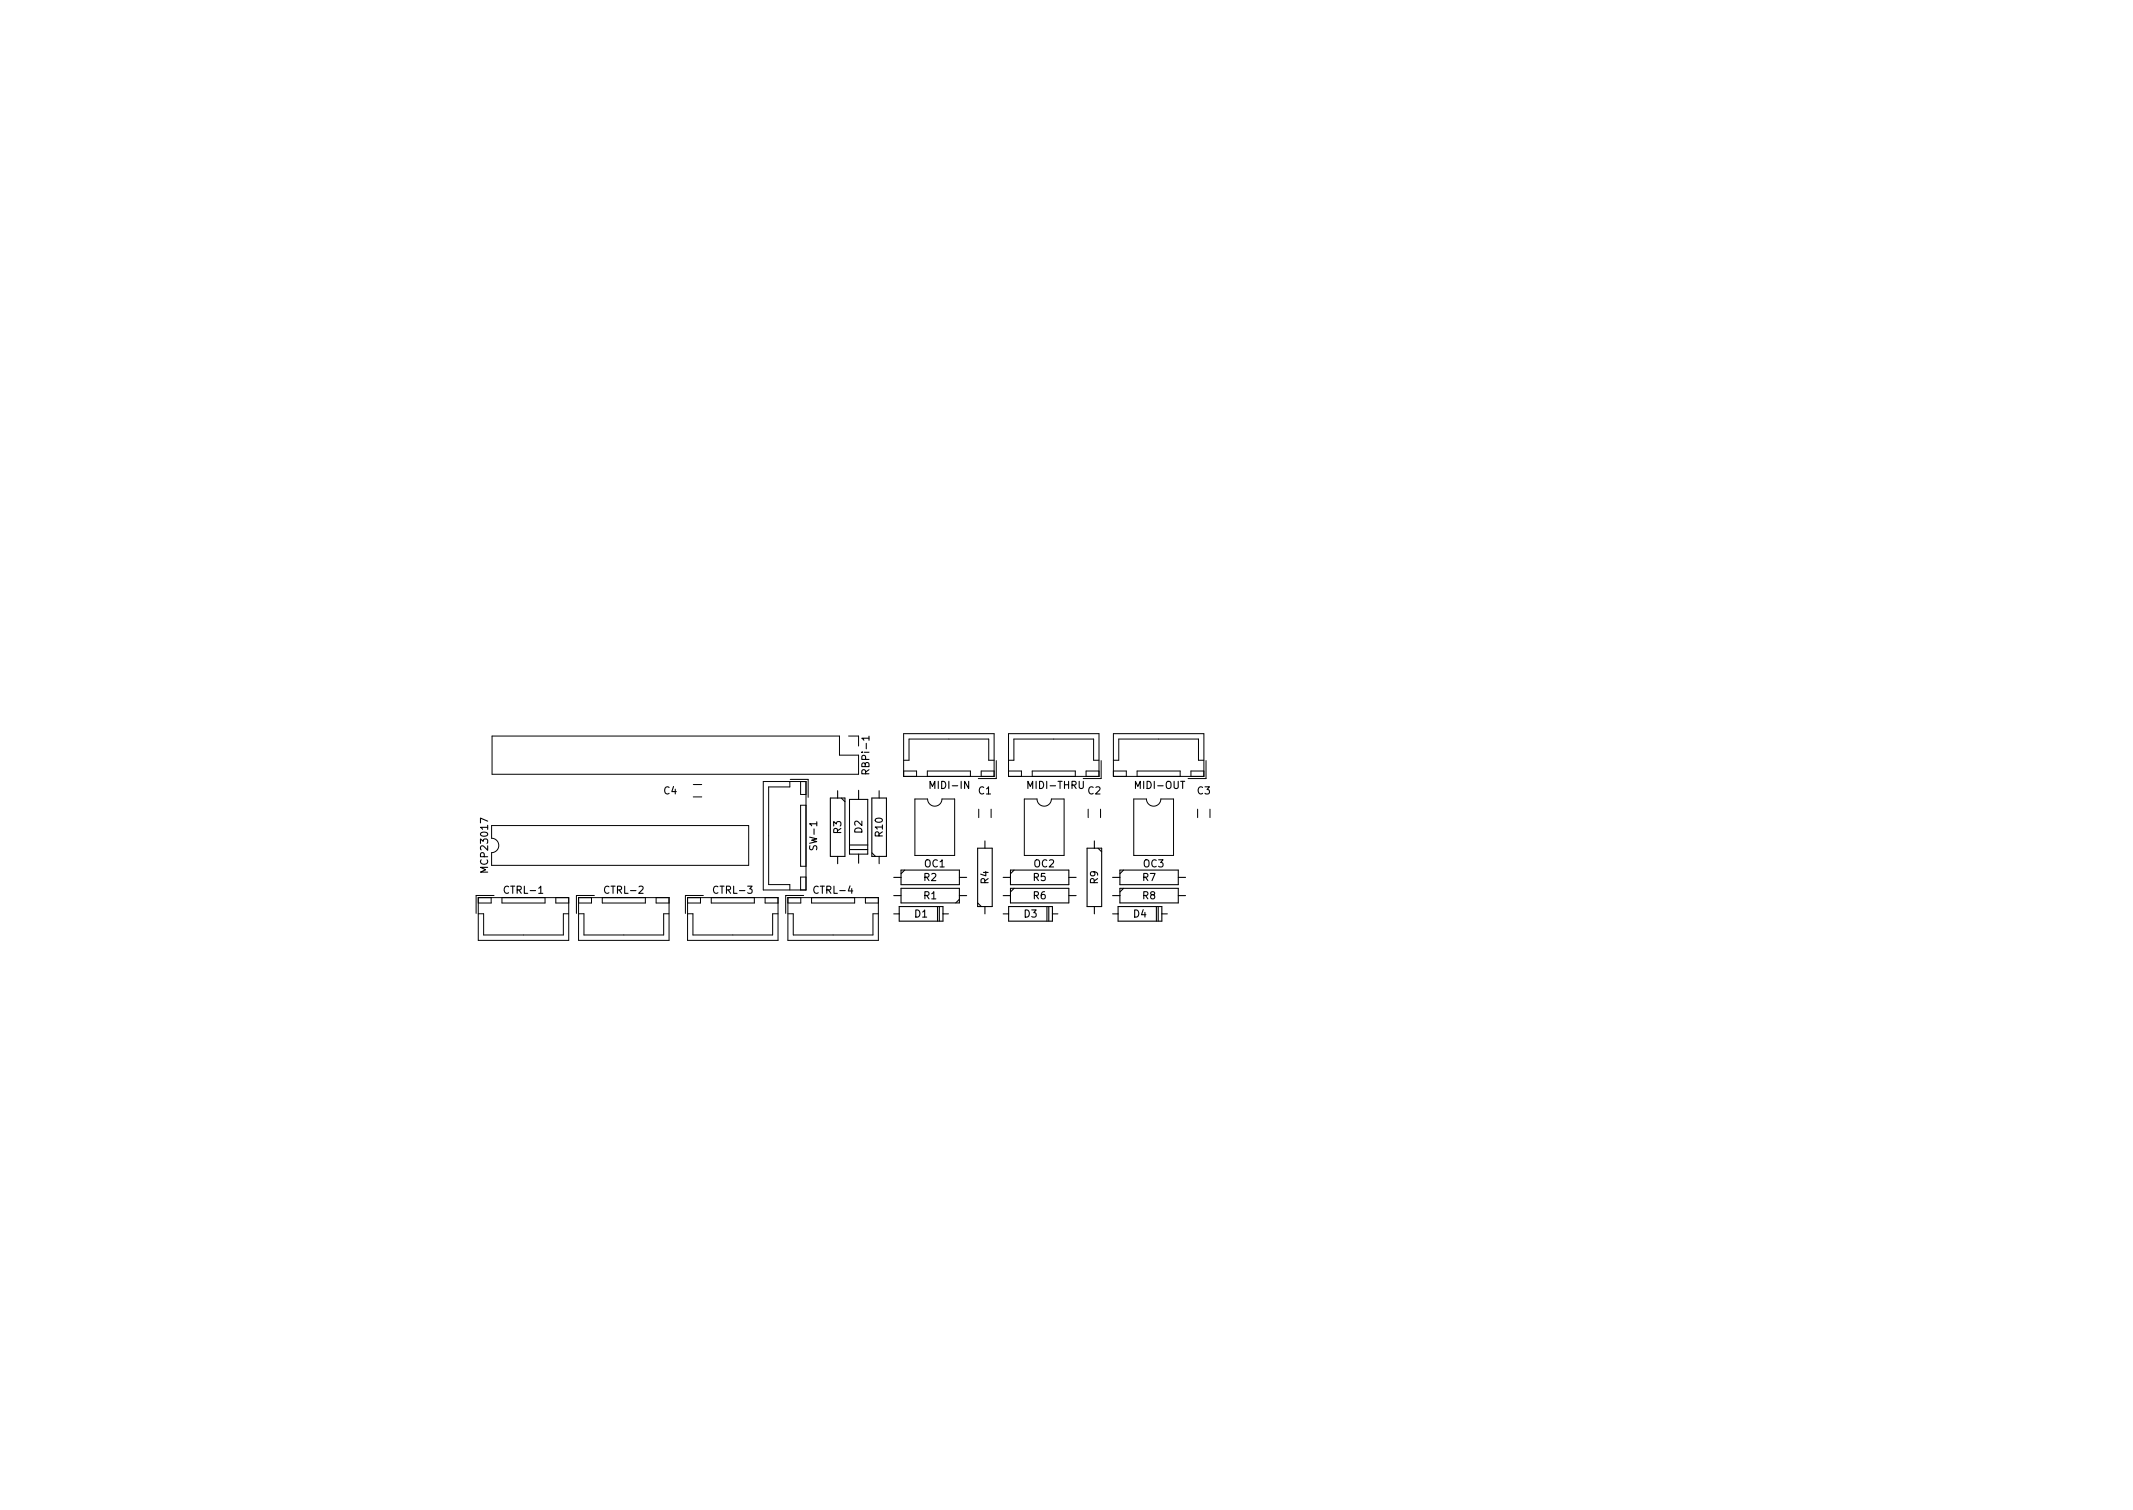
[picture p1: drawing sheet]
<svg xmlns="http://www.w3.org/2000/svg" width="297mm" height="210mm" viewBox="0 0 297 210" stroke-linecap="round" stroke-linejoin="round" font-family="sans-serif">
<defs><g id="words">
<g font-size="1.4">
<text x="121.1" y="107.4" transform="rotate(-90 121.1 107.4)">RBPi-1</text>
<text x="92.5" y="110.6">C4</text>
<text x="129.8" y="109.8">MIDI-IN</text>
<text x="136.3" y="110.6">C1</text>
<text x="143.4" y="109.8">MIDI-THRU</text>
<text x="151.5" y="110.6">C2</text>
<text x="158.3" y="109.8">MIDI-OUT</text>
<text x="166.7" y="110.6">C3</text>
<text x="113.8" y="118.1" transform="rotate(-90 113.8 118.1)">SW-1</text>
<text x="117.1" y="116.1" transform="rotate(-90 117.1 116.1)">R3</text>
<text x="120.1" y="116" transform="rotate(-90 120.1 116)">D2</text>
<text x="122.9" y="116.5" transform="rotate(-90 122.9 116.5)">R10</text>
<text x="68" y="121.2" transform="rotate(-90 68 121.2)">MCP23017</text>
<text x="70.4" y="124.4">CTRL-1</text>
<text x="84.4" y="124.4">CTRL-2</text>
<text x="99.6" y="124.4">CTRL-3</text>
<text x="113.5" y="124.4">CTRL-4</text>
<text x="128.6" y="125.2">R1</text>
<text x="128.6" y="122.7">R2</text>
<text x="128.7" y="120.8">OC1</text>
<text x="137.7" y="123.1" transform="rotate(-90 137.7 123.1)">R4</text>
<text x="143.9" y="122.7">R5</text>
<text x="143.9" y="125.2">R6</text>
<text x="144" y="120.8">OC2</text>
<text x="152.9" y="123.1" transform="rotate(-90 152.9 123.1)">R9</text>
<text x="159.1" y="122.7">R7</text>
<text x="159.1" y="125.2">R8</text>
<text x="159.2" y="120.8">OC3</text>
<text x="127.4" y="127.7">D1</text>
<text x="142.6" y="127.7">D3</text>
<text x="157.9" y="127.7">D4</text>
</g>
</g></defs>
<g fill="none" stroke="#000" stroke-width=".14">
<path d="M68.5 116.7a1 1 0 0 1 1 1 1 1 0 0 1-1 1M68.5 115h35.8v5.5h-35.8M68.5 102.5h48.4v2.7h2.7v2.6h-51.1zM96.5 109.2h1.2M96.5 111h1.2M106.3 108.8h5.9v15.1h-5.9zM110 108.8v.8h-3v13.6h3v.7M110 108.5h2.5v2.5M111.5 108.8v1.8h.7M112.2 112.1h-.7v8.5h.7M118.2 102.5h1.4v1.4M125.8 102.2h12.6v5.9h-12.6z"/>
<path d="M125.8 107.4h1.8v.7M125.8 105.9h.8v-3h11.1v3h.7M127.4 111.3h1.8a1 1 0 0 0 1 1 1 1 0 0 0 1-1h1.7v7.8h-5.5zM129.1 108.1v-.7h6v.7M136.3 112.7v1.1M138 112.7v1.1M138.4 107.4h-1.8v.7M138.7 105.9v2.5h-2.5M140.4 102.2h12.6v5.9h-12.6zM140.4 107.4h1.8v.7M140.4 105.9h.8v-3h11.1v3h.7M142.6 111.3h1.8a1 1 0 0 0 1 1 1 1 0 0 0 1-1h1.8v7.8h-5.6z"/>
<path d="M143.7 108.1v-.7h6v.7M151.5 112.7v1.1M153 107.4h-1.8v.7M153.3 112.7v1.1M153.3 105.9v2.5h-2.5M155 102.2h12.6v5.9h-12.6zM155 107.4h1.9v.7M155 105.9h.8v-3h11.1v3h.7M157.9 111.3h1.8a1 1 0 0 0 1 1 1 1 0 0 0 1-1h1.7v7.8h-5.5zM158.3 108.1v-.7h6v.7M166.8 112.7v1.1M167.6 107.4h-1.7v.7"/>
<path d="M167.9 105.9v2.5h-2.4M168.5 112.7v1.1M66.6 125h12.6v5.9h-12.6zM66.6 127.2h.8v3h11.1v-3h.7M68.4 125v.7h-1.8M68.8 124.7h-2.5v2.5M69.9 125v.7h6v-.7M77.4 125v.7h1.8M80.6 125h12.6v5.9h-12.6zM80.6 127.2h.7v3h11.1v-3h.8M82.4 125v.7h-1.8M82.8 124.7h-2.5v2.5"/>
<path d="M83.9 125v.7h6v-.7M91.4 125v.7h1.8M95.7 125h12.6v5.9h-12.6zM95.7 127.2h.8v3h11.1v-3h.7M97.5 125v.7h-1.8M97.9 124.7h-2.5v2.5M99 125v.7h6v-.7M106.5 125v.7h1.8M109.7 125h12.6v5.9h-12.6zM109.7 127.2h.8v3h11.1v-3h.7M111.5 125v.7h-1.8M111.9 124.7h-2.5v2.5"/>
<path d="M112.2 122.1h-.7v1.8M113 125v.7h6v-.7M120.5 125v.7h1.8"/>
</g>
<g fill="none" stroke="#000" stroke-width=".15">
<path d="M115.6 111.1h2.1v8.1h-2.1zM116.6 110.1v1M116.6 119.2v1.1M117.2 111.1l.5 .5M118.3 111.3h2.5v7.6h-2.5zM118.3 118.3h2.5M118.3 117.7h2.5M119.6 110v1.3M119.6 118.9v1.3M121 102.5v.6M121.4 111.1h2v8.1h-2zM121.4 118.7l.5 .5"/>
<path d="M122.4 110.1v1M122.4 119.2v1.1M136.1 118.1h2.1v8.1h-2.1zM137.2 117.1v1M151.4 118.1h2v8.1h-2zM152.4 117.1v1M152.9 118.1l.5 .5M124.5 124.7h1M124.5 122.2h1M124.5 127.2h.7M125.2 126.2h6.1v2.1h-6.1zM125.5 121.2h8.1v2h-8.1z"/>
<path d="M125.5 123.7h8.1v2h-8.1zM126 121.2l-.5 .5M130.6 126.2v2.1M130.8 126.2v2.1M131.3 127.2h.8M133.6 124.7h1M133.6 125.2l-.5 .5M133.6 122.2h1M136.1 125.7l.6 .5M137.2 126.2v1M139.7 124.7h1M139.7 122.2h1"/>
<path d="M139.7 127.2h.8M140.5 126.2h6.1v2.1h-6.1zM140.7 123.7h8.1v2h-8.1zM140.7 121.2h8.1v2h-8.1zM141.2 121.2l-.5 .5M141.2 123.7l-.5 .5M145.8 126.2v2.1M146 126.2v2.1M146.6 127.2h.7M148.8 124.7h1.1M148.8 122.2h1.1M152.4 126.2v1"/>
<path d="M154.9 124.7h1.1M154.9 122.2h1.1M154.9 127.2h.8M155.7 126.2h6.1v2.1h-6.1zM156 123.7h8.1v2h-8.1zM156 121.2h8.1v2h-8.1zM156.5 121.2l-.5 .5M156.5 123.7l-.5 .5M161 126.2v2.1M161.3 126.2v2.1M161.8 127.2h.8M164.1 124.7h1"/>
<path d="M164.1 122.2h1"/>
</g>
<use href="#words"/>
</svg>
